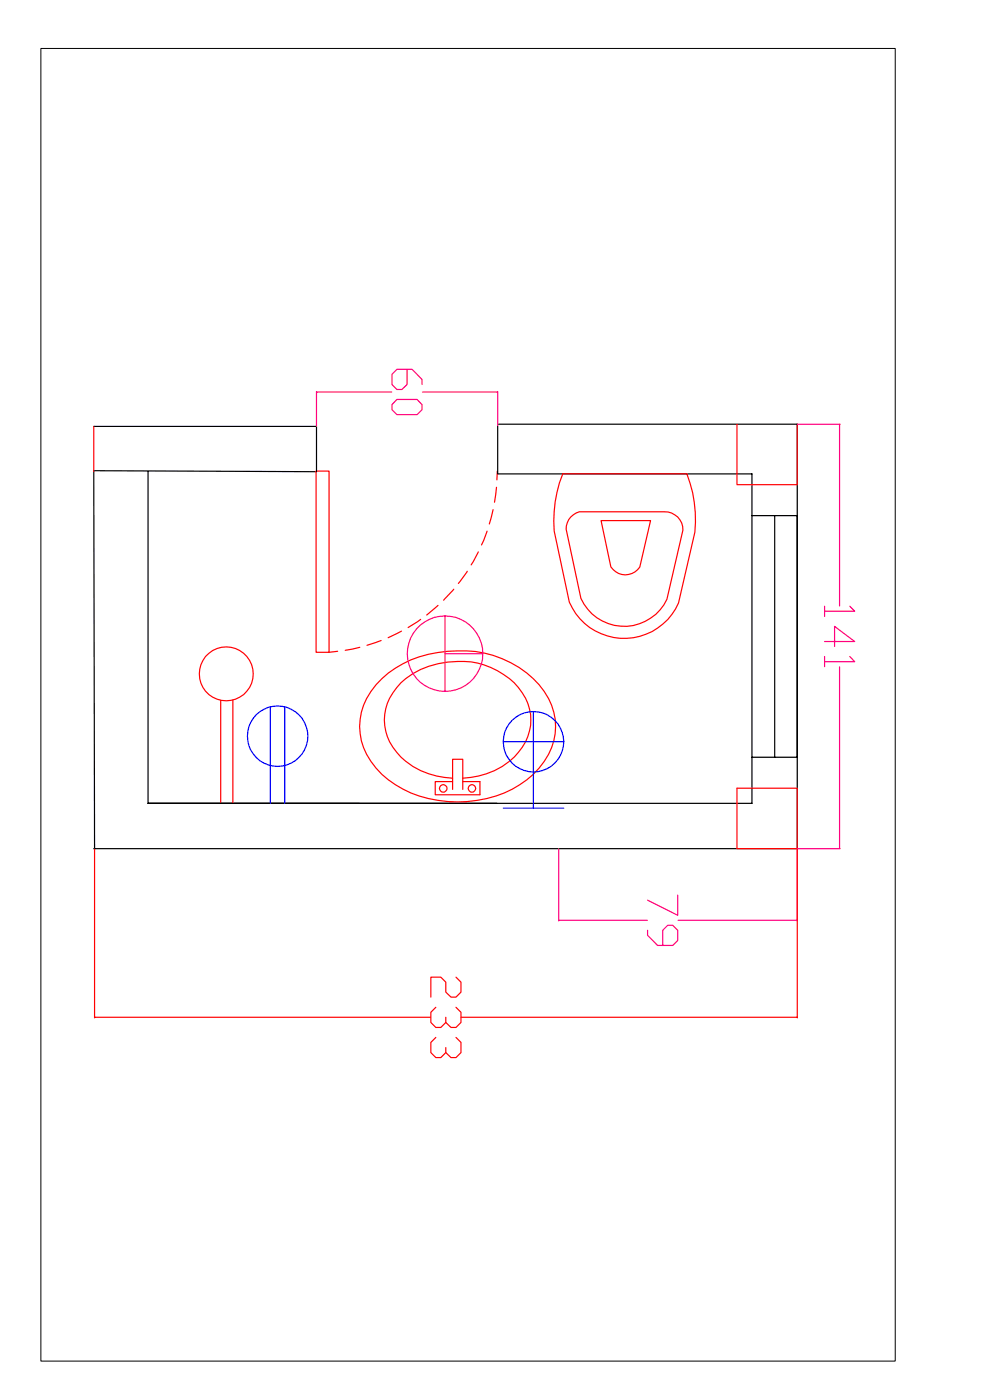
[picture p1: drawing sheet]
<svg xmlns="http://www.w3.org/2000/svg" width="210mm" height="297mm" viewBox="0 0 210 297" stroke-linecap="round" stroke-linejoin="round" font-family="sans-serif">
<path d="M19.9 90.5h47.2v9.6l-47.2-.2M105.6 90.5v10h53.9v69.9h-128.1M105.7 90h63.4v90h-149.2M19.9 100.1l.2 80M31.4 100.1v70.3h74M159.5 109.4h9.6v51.2h-9.6M164.3 109.4v51.2" fill="none" stroke="#000" stroke-width=".25"/>
<g fill="none" stroke="#f00" stroke-width=".25">
<path d="M19.9 90.5v9.6M67 99.9h2.8v38.5h-2.8zM105.5 99.9l-.1 1.9M156.3 90v12.8h12.8v-12.8M101.5 117.1l-1.6 2.7M103.3 112.7l-1.2 2.9M104.6 108.1l-.8 3.1M105.3 103.4l-.4 3.1M119.4 100.5h26.3a27 27 0 0 1 1.7 12.4l-3.5 15a12.6 12.6 0 0 1-11.6 7.5 12.6 12.6 0 0 1-11.5-7.6l-3.2-15.2a26.8 26.8 0 0 1 1.8-12.1zM121.1 109.7l1.1-.9 .7-.2h18.1a3.8 3.8 0 0 1 3.9 3.9l-3.4 14.6a10 10 0 0 1-9.2 5.8 10 10 0 0 1-9.1-5.9l-3.1-14.7a3.9 3.9 0 0 1 1-2.6zM127.5 110.4h10.5l-2.3 9.9a3.7 3.7 0 0 1-6.1 0zM71.6 138.2l-1.8 .2"/>
<path d="M76.3 137.3l-3.1 .7M80.8 135.9l-3 1M85.2 133.9l-2.9 1.4M89.2 131.4l-2.6 1.7M92.9 128.4l-2.4 2.1M96.3 125l-2.2 2.3M99.1 121.2l-1.9 2.6M46.8 148.6v21.8M49.4 148.5v21.9M81 144a24 24 0 0 1 18-5.9 21.5 21.5 0 0 1 16.4 8.6 12.8 12.8 0 0 1-1.1 16.3 22.5 22.5 0 0 1-17.2 7.1 22.5 22.5 0 0 1-17.3-7.1 12.9 12.9 0 0 1 0-17.8zM96 165.1a15.1 15.1 0 0 1-13.8-8.9 10.6 10.6 0 0 1 2.8-11.3 18.7 18.7 0 0 1 19.1-3.3 13.3 13.3 0 0 1 8.5 9.9 11.1 11.1 0 0 1-4.5 10 17.1 17.1 0 0 1-9.9 3.6M96 167.5v-6.4h2.2v6.4"/>
<path d="M96 165.8h-3.7v2.8h9.5v-2.8h-3.6M156.3 167.2h12.8v12.8h-12.8zM20.1 180.1v35.8M169.1 180.1v35.8M20.1 215.8h71.2M92.4 213.7l-1 1v2.2l1 1.1h1.1l1.1-1.1M96.7 207.3l1.1 1.1v2.1l-1.1 1h-1l-1.1-1v-2.1l-1.1-1.1h-2.1v4.2M96.7 213.7l1.1 1v2.2l-1.1 1.1h-1l-1.1-1.1v-1.1M97.8 215.8h71.2M92.4 220.1l-1 1v2.2l1 1.1h1.1l1.1-1.1M96.7 220.1l1.1 1v2.2l-1.1 1.1h-1l-1.1-1.1v-1.1"/>
<circle cx="48" cy="143" r="5.7"/>
<circle cx="94" cy="167.3" r=".8"/>
<circle cx="100.1" cy="167.3" r=".8"/>
</g>
<g fill="none" stroke="#00f" stroke-width=".25">
<path d="M57.4 149.9v20.5M60.4 149.9v20.5M106.8 157.3h12.8a6.4 6.4 0 0 1-9.3 5.8 6.4 6.4 0 0 1-.9-10.8 6.4 6.4 0 0 1 10.1 4.1l.1 .9M113.1 151v20.4M106.8 171.4h12.8"/>
<circle cx="58.9" cy="156.2" r="6.4"/>
</g>
<g fill="none" stroke="#ff007f" stroke-width=".25">
<path d="M86.4 78.4v3.2l-1.1 1h-1.1l-1.1-1v-2.2l1.1-1h3.2l2.1 2.1v1.1M67.1 83.1v7.3M67.2 83.2h15.9M84.2 84.7h4.3l1 1.1v1.1l-1 1.1h-4.3l-1.1-1.1v-1.1zM89.6 83.2h15.8M105.6 83.1v7.3M169.2 90h9M178.1 90.1v38.5M94.4 130.7v16a8 8 0 0 1-7.1-11.7 8 8 0 0 1 13.6-1 8 8 0 0 1-5.4 12.6l-1.1 .1M94.4 138.7h8M174.9 136.1h6.4l-4.3-3.2v4.3M174.9 128.6v2.2"/>
<path d="M174.9 139.3v2.1M180.2 128.6l1.1 1.1h-6.4M180.2 139.3l1.1 1.1h-6.4M178.1 141.5v38.4M118.5 180.1v15.3M118.7 195.2h18.6M137.4 197.4v1l2.1 2.2h3.2l1.1-1.1v-2.1l-1.1-1.1h-1.1l-1 1.1v3.2M143.8 189.9v4.3l-6.4-3.2M143.8 195.2h25.2M169.1 180.1v15.3M169.2 180h9"/>
</g>
<path d="M67.1 83.2h.1M105.4 83.2h.2M178.1 90v.1M178.1 179.9v.1M118.5 195.2h.2M169 195.2h.1" fill="none" stroke="#ff007f" stroke-width=".21"/>
<path d="M20.1 215.8h.1M169 215.8h.1" fill="none" stroke="#f00" stroke-width=".21"/>
<path d="M8.7 10.3h181.2v278.4h-181.2z" fill="none" stroke="#000" stroke-width=".21"/>
</svg>
